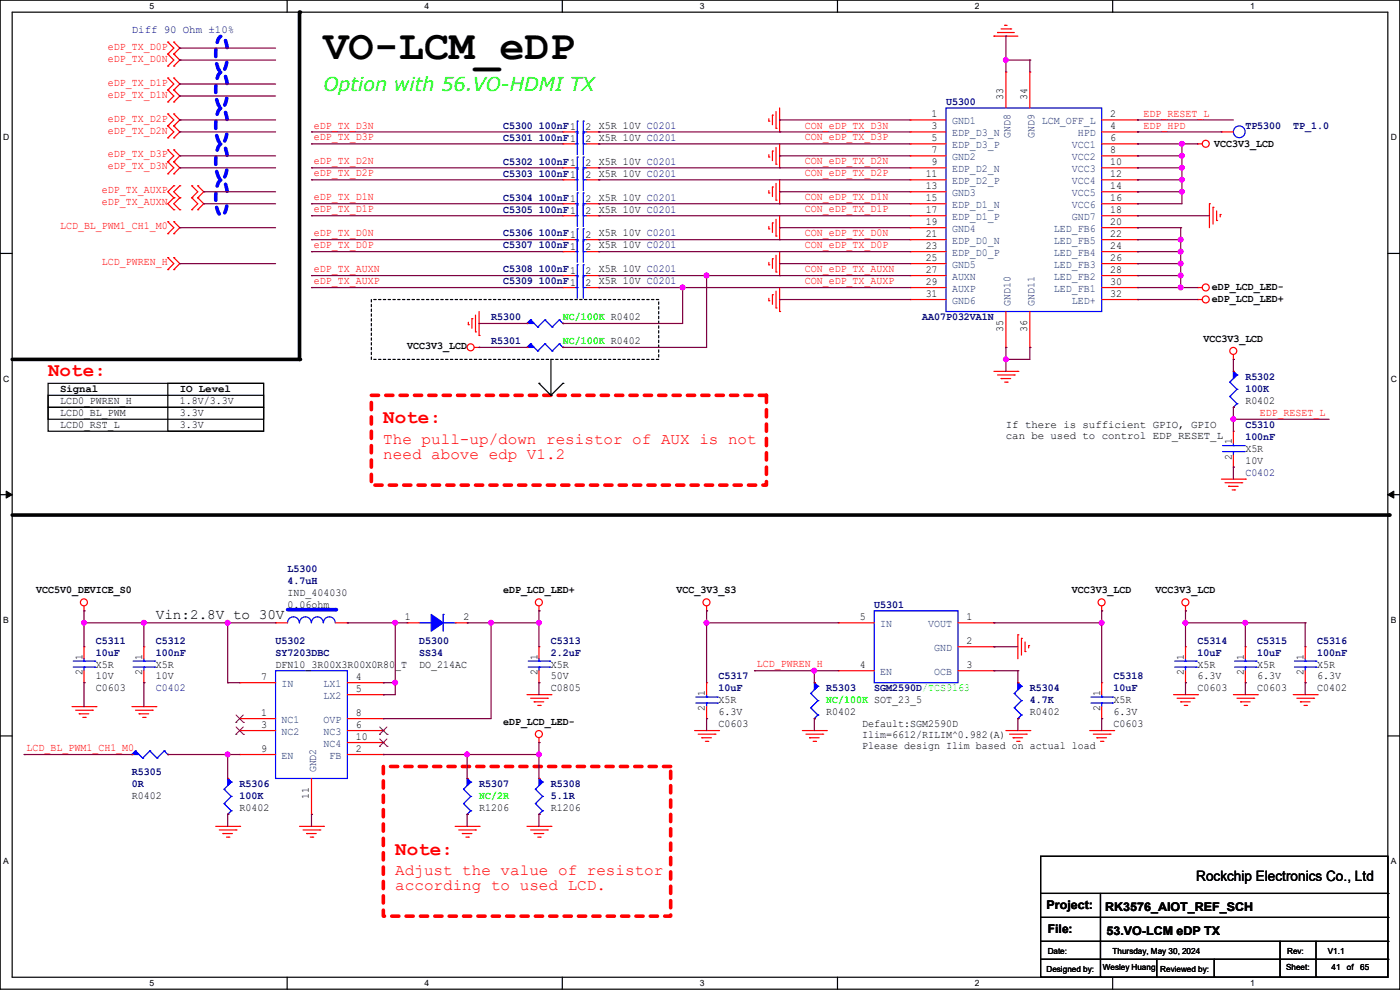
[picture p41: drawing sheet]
<svg xmlns="http://www.w3.org/2000/svg" width="297mm" height="210mm" viewBox="0 0 297 210" stroke-linecap="round" stroke-linejoin="round" font-family="sans-serif">
<defs><g id="words">
<text font-size="8.9" x="68.6" y="12.5">VO-LCM_eDP</text>
<text font-size="4.1" fill="#0f0" x="68.6" y="19.3">Option with 56.VO-HDMI TX</text>
<g font-size="4.1" fill="#f00">
<text x="10.2" y="79.7">Note:</text>
<text x="81.3" y="89.8">Note:</text>
<text x="83.9" y="181.3">Note:</text>
</g>
<g font-size="3.3" fill="#f00">
<text x="81.3" y="94.1">The pull-up/down resistor of AUX is not</text>
<text x="81.3" y="97.4">need above edp V1.2</text>
<text x="83.9" y="185.5">Adjust the value of resistor</text>
<text x="83.9" y="188.8">according to used LCD.</text>
</g>
<g font-size="3">
<text x="33.1" y="131.2">Vin:2.8V to 30V</text>
<text x="253.8" y="186.9">Rockchip Electronics Co., Ltd</text>
</g>
<g font-size="2.5">
<text x="222" y="192.9">Project:</text>
<text x="222.3" y="198">File:</text>
<text x="234.5" y="193.2">RK3576_AIOT_REF_SCH</text>
<text x="234.7" y="198.2">53.VO-LCM eDP TX</text>
</g>
<g font-size="2.3" fill="#f00">
<text x="22.9" y="10.5">eDP_TX_D0P</text>
<text x="22.9" y="13.1">eDP_TX_D0N</text>
<text x="22.9" y="18.2">eDP_TX_D1P</text>
<text x="22.9" y="20.7">eDP_TX_D1N</text>
<text x="22.9" y="25.8">eDP_TX_D2P</text>
<text x="22.9" y="28.3">eDP_TX_D2N</text>
<text x="66.6" y="27.3">eDP_TX_D3N</text>
<text x="66.6" y="29.8">eDP_TX_D3P</text>
<text x="170.7" y="27.3">CON_eDP_TX_D3N</text>
<text x="170.7" y="29.8">CON_eDP_TX_D3P</text>
<text x="242.6" y="24.7">EDP_RESET_L</text>
<text x="242.6" y="27.3">EDP_HPD</text>
<text x="22.9" y="33.4">eDP_TX_D3P</text>
<text x="22.9" y="35.9">eDP_TX_D3N</text>
<text x="66.6" y="34.9">eDP_TX_D2N</text>
<text x="170.7" y="34.9">CON_eDP_TX_D2N</text>
<text x="21.6" y="41">eDP_TX_AUXP</text>
<text x="66.6" y="37.4">eDP_TX_D2P</text>
<text x="170.7" y="37.4">CON_eDP_TX_D2P</text>
<text x="21.6" y="43.6">eDP_TX_AUXN</text>
<text x="66.6" y="42.5">eDP_TX_D1N</text>
<text x="66.6" y="45">eDP_TX_D1P</text>
<text x="170.7" y="42.5">CON_eDP_TX_D1N</text>
<text x="170.7" y="45">CON_eDP_TX_D1P</text>
<text x="12.7" y="48.6">LCD_BL_PWM1_CH1_M0</text>
<text x="66.6" y="50.1">eDP_TX_D0N</text>
<text x="66.6" y="52.7">eDP_TX_D0P</text>
<text x="170.7" y="50.1">CON_eDP_TX_D0N</text>
<text x="170.7" y="52.7">CON_eDP_TX_D0P</text>
<text x="21.6" y="56.3">LCD_PWREN_H</text>
<text x="66.6" y="57.7">eDP_TX_AUXN</text>
<text x="170.7" y="57.7">CON_eDP_TX_AUXN</text>
<text x="66.6" y="60.3">eDP_TX_AUXP</text>
<text x="170.7" y="60.3">CON_eDP_TX_AUXP</text>
<text x="267.2" y="88.2">EDP_RESET_L</text>
<text x="160.6" y="141.6">LCD_PWREN_H</text>
<text x="5.6" y="159.3">LCD_BL_PWM1_CH1_M0</text>
</g>
<g font-size="2.3" fill="#000080">
<text x="28" y="7">Diff 90 Ohm ±10%</text>
<text x="200.7" y="22.2">U5300</text>
<text x="106.7" y="29.8">C5301 100nF1</text>
<text x="106.7" y="27.3">C5300 100nF1</text>
<text x="264.2" y="27.3">TP5300</text>
<text x="274.4" y="27.3">TP_1.0</text>
<text x="106.7" y="34.9">C5302 100nF1</text>
<text x="106.7" y="37.5">C5303 100nF1</text>
<text x="106.7" y="45.1">C5305 100nF1</text>
<text x="106.7" y="42.5">C5304 100nF1</text>
<text x="106.7" y="50.2">C5306 100nF1</text>
<text x="106.7" y="52.7">C5307 100nF1</text>
<text x="106.7" y="57.8">C5308 100nF1</text>
<text x="106.7" y="60.3">C5309 100nF1</text>
<text x="104.2" y="67.9">R5300</text>
<text x="195.6" y="67.9">AA07P032VA1N</text>
<text x="104.2" y="73">R5301</text>
<text x="264.2" y="80.6">R5302</text>
<text x="264.2" y="83.2">100K</text>
<text x="264.2" y="90.8">C5310</text>
<text x="264.2" y="93.3">100nF</text>
<text x="264.2" y="101">C0402</text>
<text x="61" y="121.3">L5300</text>
<text x="61" y="123.8">4.7uH</text>
<text x="185.5" y="128.9">U5301</text>
<text x="20.4" y="136.5">C5311</text>
<text x="33.1" y="136.5">C5312</text>
<text x="58.5" y="136.5">U5302</text>
<text x="88.9" y="136.5">D5300</text>
<text x="116.9" y="136.5">C5313</text>
<text x="254" y="136.5">C5314</text>
<text x="266.7" y="136.5">C5315</text>
<text x="279.4" y="136.5">C5316</text>
<text x="20.4" y="139.1">10uF</text>
<text x="33.1" y="139.1">100nF</text>
<text x="58.5" y="139.1">SY7203DBC</text>
<text x="88.9" y="139.1">SS34</text>
<text x="116.9" y="139.1">2.2uF</text>
<text x="254" y="139.1">10uF</text>
<text x="266.7" y="139.1">10uF</text>
<text x="279.4" y="139.1">100nF</text>
<text x="33.1" y="146.7">C0402</text>
<text x="152.4" y="144.1">C5317</text>
<text x="152.4" y="146.7">10uF</text>
<text x="175.3" y="146.7">R5303</text>
<text x="185.5" y="146.7">SGM2590D/TCS9163</text>
<text x="218.5" y="146.7">R5304</text>
<text x="218.5" y="149.2">4.7K</text>
<text x="236.3" y="144.1">C5318</text>
<text x="236.3" y="146.7">10uF</text>
<text x="28" y="164.5">R5305</text>
<text x="28" y="167">0R</text>
<text x="50.8" y="167">R5306</text>
<text x="101.6" y="167">R5307</text>
<text x="116.9" y="167">R5308</text>
<text x="50.8" y="169.5">100K</text>
<text x="116.9" y="169.5">5.1R</text>
</g>
<g font-size="2.3">
<text x="212.9" y="21.1" transform="rotate(-90 212.9 21.1)">33</text>
<text x="217.9" y="21.1" transform="rotate(-90 217.9 21.1)">34</text>
<text x="124.2" y="27.6">2 X5R 10V C0201</text>
<text x="197.7" y="24.9">1</text>
<text x="197.7" y="27.4">3</text>
<text x="197.7" y="30">5</text>
<text x="235.5" y="24.9">2</text>
<text x="235.5" y="27.4">4</text>
<text x="235.5" y="30">6</text>
<text x="124.2" y="30.1">2 X5R 10V C0201</text>
<text x="124.2" y="35.2">2 X5R 10V C0201</text>
<text x="197.7" y="32.5">7</text>
<text x="197.7" y="35.1">9</text>
<text x="235.5" y="32.5">8</text>
<text x="235.5" y="35.1">10</text>
<text x="257.6" y="31.1">VCC3V3_LCD</text>
<text x="124.2" y="37.7">2 X5R 10V C0201</text>
<text x="196.4" y="37.6">11</text>
<text x="196.4" y="40.1">13</text>
<text x="235.5" y="37.6">12</text>
<text x="235.5" y="40.1">14</text>
<text x="124.2" y="45.3">2 X5R 10V C0201</text>
<text x="124.2" y="42.8">2 X5R 10V C0201</text>
<text x="196.4" y="42.7">15</text>
<text x="196.4" y="45.2">17</text>
<text x="196.4" y="47.8">19</text>
<text x="235.5" y="42.7">16</text>
<text x="235.5" y="45.2">18</text>
<text x="235.5" y="47.8">20</text>
<text x="124.2" y="50.4">2 X5R 10V C0201</text>
<text x="124.2" y="53">2 X5R 10V C0201</text>
<text x="196.4" y="50.3">21</text>
<text x="196.4" y="52.8">23</text>
<text x="235.5" y="50.3">22</text>
<text x="235.5" y="52.8">24</text>
<text x="124.2" y="58">2 X5R 10V C0201</text>
<text x="196.4" y="55.4">25</text>
<text x="196.4" y="57.9">27</text>
<text x="235.5" y="55.4">26</text>
<text x="235.5" y="57.9">28</text>
<text x="124.2" y="60.6">2 X5R 10V C0201</text>
<text x="196.4" y="60.5">29</text>
<text x="196.4" y="63">31</text>
<text x="235.5" y="60.5">30</text>
<text x="235.5" y="63">32</text>
<text x="257.1" y="61.6">eDP_LCD_LED-</text>
<text x="257.1" y="64.1">eDP_LCD_LED+</text>
<text x="212.9" y="70.4" transform="rotate(-90 212.9 70.4)">35</text>
<text x="217.9" y="70.4" transform="rotate(-90 217.9 70.4)">36</text>
<text x="86.4" y="74">VCC3V3_LCD</text>
<text x="255.3" y="72.5">VCC3V3_LCD</text>
<text x="12.7" y="83.2">Signal</text>
<text x="38.1" y="83.2">IO Level</text>
<text x="12.7" y="88.3">LCD0_BL_PWM</text>
<text x="12.7" y="85.7">LCD0_PWREN_H</text>
<text x="38.1" y="85.7">1.8V/3.3V</text>
<text x="38.1" y="88.3">3.3V</text>
<text x="264.2" y="85.7">R0402</text>
<text x="12.7" y="90.8">LCD0_RST_L</text>
<text x="38.1" y="90.8">3.3V</text>
<text x="213.4" y="90.8">If there is sufficient GPIO, GPIO</text>
<text x="213.4" y="93.1">can be used to control EDP_RESET_L</text>
<text x="261.3" y="94.3" transform="rotate(-90 261.3 94.3)">1</text>
<text x="264.2" y="95.9">X5R</text>
<text x="261.3" y="97.6" transform="rotate(-90 261.3 97.6)">2</text>
<text x="264.2" y="98.4">10V</text>
<text x="7.7" y="125.9">VCC5V0_DEVICE_S0</text>
<text x="106.7" y="125.9">eDP_LCD_LED+</text>
<text x="143.6" y="125.9">VCC_3V3_S3</text>
<text x="227.4" y="125.9">VCC3V3_LCD</text>
<text x="245.2" y="125.9">VCC3V3_LCD</text>
<text x="61" y="126.4">IND_404030</text>
<text x="61" y="128.9">0.06ohm</text>
<text x="85.9" y="131.6">1</text>
<text x="98.3" y="131.6">2</text>
<text x="182.4" y="131.6">5</text>
<text x="205" y="131.6">1</text>
<text x="205" y="136.7">2</text>
<text x="17.5" y="143.3" transform="rotate(-90 17.5 143.3)">2</text>
<text x="17.5" y="140" transform="rotate(-90 17.5 140)">1</text>
<text x="20.4" y="141.6">X5R</text>
<text x="30.2" y="143.3" transform="rotate(-90 30.2 143.3)">2</text>
<text x="30.2" y="140" transform="rotate(-90 30.2 140)">1</text>
<text x="33.1" y="141.6">X5R</text>
<text x="58.5" y="141.6">DFN10_3R00X3R00X0R80_T</text>
<text x="88.9" y="141.6">DO_214AC</text>
<text x="114" y="143.3" transform="rotate(-90 114 143.3)">2</text>
<text x="114" y="140" transform="rotate(-90 114 140)">1</text>
<text x="116.9" y="141.6">X5R</text>
<text x="182.4" y="141.7">4</text>
<text x="205" y="141.7">3</text>
<text x="251.2" y="143.3" transform="rotate(-90 251.2 143.3)">2</text>
<text x="251.2" y="140" transform="rotate(-90 251.2 140)">1</text>
<text x="254" y="141.6">X5R</text>
<text x="263.9" y="143.3" transform="rotate(-90 263.9 143.3)">2</text>
<text x="263.9" y="140" transform="rotate(-90 263.9 140)">1</text>
<text x="266.7" y="141.6">X5R</text>
<text x="276.6" y="143.3" transform="rotate(-90 276.6 143.3)">2</text>
<text x="276.6" y="140" transform="rotate(-90 276.6 140)">1</text>
<text x="279.4" y="141.6">X5R</text>
<text x="20.4" y="146.7">C0603</text>
<text x="20.4" y="144.1">10V</text>
<text x="33.1" y="144.1">10V</text>
<text x="55.4" y="144.3">7</text>
<text x="75.5" y="144.3">4</text>
<text x="75.5" y="146.8">5</text>
<text x="116.9" y="146.7">C0805</text>
<text x="116.9" y="144.1">50V</text>
<text x="149.6" y="147.6" transform="rotate(-90 149.6 147.6)">1</text>
<text x="152.4" y="149.2">X5R</text>
<text x="233.4" y="147.6" transform="rotate(-90 233.4 147.6)">1</text>
<text x="236.3" y="149.2">X5R</text>
<text x="254" y="146.7">C0603</text>
<text x="254" y="144.1">6.3V</text>
<text x="266.7" y="146.7">C0603</text>
<text x="266.7" y="144.1">6.3V</text>
<text x="279.4" y="146.7">C0402</text>
<text x="279.4" y="144.1">6.3V</text>
<text x="55.4" y="154.4">3</text>
<text x="55.4" y="151.9">1</text>
<text x="75.5" y="154.4">6</text>
<text x="75.5" y="151.9">8</text>
<text x="106.7" y="153.8">eDP_LCD_LED-</text>
<text x="149.6" y="150.9" transform="rotate(-90 149.6 150.9)">2</text>
<text x="152.4" y="154.3">C0603</text>
<text x="152.4" y="151.8">6.3V</text>
<text x="175.3" y="151.8">R0402</text>
<text x="182.9" y="154.3">Default:SGM2590D</text>
<text x="218.5" y="151.8">R0402</text>
<text x="233.4" y="150.9" transform="rotate(-90 233.4 150.9)">2</text>
<text x="236.3" y="154.3">C0603</text>
<text x="236.3" y="151.8">6.3V</text>
<text x="55.4" y="159.5">9</text>
<text x="75.5" y="159.5">2</text>
<text x="75.5" y="157">10</text>
<text x="182.9" y="156.6">Ilim=6612/RILIM^0.982(A)</text>
<text x="182.9" y="158.9">Please design Ilim based on actual load</text>
<text x="28" y="169.5">R0402</text>
<text x="50.8" y="172.1">R0402</text>
<text x="65.5" y="169.5" transform="rotate(-90 65.5 169.5)">11</text>
<text x="101.6" y="172.1">R1206</text>
<text x="116.9" y="172.1">R1206</text>
</g>
<g font-size="2.3" fill="#004080">
<text x="202" y="26.4">GND1</text>
<text x="202" y="28.9">EDP_D3_N</text>
<text x="214.4" y="29.3" transform="rotate(-90 214.4 29.3)">GND8</text>
<text x="219.5" y="29.3" transform="rotate(-90 219.5 29.3)">GND9</text>
<text x="221" y="26.4">LCM_OFF_L</text>
<text x="228.6" y="28.9">HPD</text>
<text x="202" y="31.5">EDP_D3_P</text>
<text x="202" y="34">GND2</text>
<text x="227.4" y="31.5">VCC1</text>
<text x="227.4" y="34">VCC2</text>
<text x="202" y="36.5">EDP_D2_N</text>
<text x="202" y="39.1">EDP_D2_P</text>
<text x="202" y="41.6">GND3</text>
<text x="227.4" y="36.5">VCC3</text>
<text x="227.4" y="39.1">VCC4</text>
<text x="227.4" y="41.6">VCC5</text>
<text x="202" y="44.2">EDP_D1_N</text>
<text x="202" y="46.7">EDP_D1_P</text>
<text x="227.4" y="44.2">VCC6</text>
<text x="227.4" y="46.7">GND7</text>
<text x="202" y="49.2">GND4</text>
<text x="202" y="51.8">EDP_D0_N</text>
<text x="223.6" y="49.2">LED_FB6</text>
<text x="223.6" y="51.8">LED_FB5</text>
<text x="202" y="54.3">EDP_D0_P</text>
<text x="202" y="56.9">GND5</text>
<text x="202" y="59.4">AUXN</text>
<text x="223.6" y="54.3">LED_FB4</text>
<text x="223.6" y="56.9">LED_FB3</text>
<text x="223.6" y="59.4">LED_FB2</text>
<text x="202" y="61.9">AUXP</text>
<text x="202" y="64.5">GND6</text>
<text x="214.4" y="64.8" transform="rotate(-90 214.4 64.8)">GND10</text>
<text x="219.5" y="64.8" transform="rotate(-90 219.5 64.8)">GND11</text>
<text x="223.6" y="61.9">LED_FB1</text>
<text x="227.4" y="64.5">LED+</text>
<text x="186.7" y="133.1">IN</text>
<text x="196.9" y="133.1">VOUT</text>
<text x="186.7" y="143.2">EN</text>
<text x="198.2" y="143.2">OCB</text>
<text x="198.2" y="138.1">GND</text>
<text x="59.7" y="145.8">IN</text>
<text x="68.6" y="145.8">LX1</text>
<text x="68.6" y="148.3">LX2</text>
<text x="59.7" y="155.9">NC2</text>
<text x="59.7" y="153.4">NC1</text>
<text x="68.6" y="155.9">NC3</text>
<text x="68.6" y="153.4">OVP</text>
<text x="59.7" y="161">EN</text>
<text x="68.6" y="158.5">NC4</text>
<text x="69.9" y="161">FB</text>
<text x="67.1" y="163.9" transform="rotate(-90 67.1 163.9)">GND2</text>
</g>
<g font-size="2.3" fill="#0f0">
<text x="119.4" y="67.9">NC/100K R0402</text>
<text x="119.4" y="73">NC/100K R0402</text>
<text x="175.3" y="149.2">NC/100K SOT_23_5</text>
<text x="101.6" y="169.5">NC/2R</text>
</g>
<g font-size="1.8">
<text x="31.7" y="1.9">5</text>
<text x="90.1" y="1.9">4</text>
<text x="148.5" y="1.9">3</text>
<text x="206.8" y="1.9">2</text>
<text x="265.2" y="1.9">1</text>
<text x=".7" y="29.8">D</text>
<text x="295.1" y="29.8">D</text>
<text x=".7" y="80.9">C</text>
<text x="295.1" y="80.9">C</text>
<text x=".7" y="132.1">B</text>
<text x="295.1" y="132.1">B</text>
<text x=".7" y="183.3">A</text>
<text x="295.1" y="183.3">A</text>
<text x="222.3" y="202.3">Date:</text>
<text x="236" y="202.3">Thursday, May 30, 2024</text>
<text x="273.1" y="202.3">Rev:</text>
<text x="281.7" y="202.3">V1.1</text>
<text x="31.7" y="209.2">5</text>
<text x="90.1" y="209.2">4</text>
<text x="148.5" y="209.2">3</text>
<text x="206.8" y="209.2">2</text>
<text x="222" y="206.1">Designed by:</text>
<text x="234" y="205.9">Wesley Huang</text>
<text x="246.2" y="206.1">Reviewed by:</text>
<text x="265.2" y="209.2">1</text>
<text x="272.8" y="205.9">Sheet:</text>
<text x="282.5" y="205.9">41</text>
<text x="285.7" y="205.9">of</text>
<text x="288.6" y="205.9">65</text>
</g>
</g></defs>
<path d="M0 0h297v209.8h-297zM2.6 2.6h291.8v204.7h-291.8z" fill="none" stroke="#000" stroke-width=".25"/>
<g fill="#fff">
<path d="M31.7 .3h1v2h-1z"/>
<path d="M31.7 207.6h1v1.9h-1z"/>
</g>
<path d="M60.9 0v2.6M60.9 207.3v2.5" fill="none" stroke="#000" stroke-width=".25"/>
<g fill="#fff">
<path d="M90.1 .3h1v2h-1z"/>
<path d="M90.1 207.6h1v1.9h-1z"/>
</g>
<path d="M119.3 0v2.6M119.3 207.3v2.5" fill="none" stroke="#000" stroke-width=".25"/>
<g fill="#fff">
<path d="M148.5 .3h.9v2h-.9z"/>
<path d="M148.5 207.6h.9v1.9h-.9z"/>
</g>
<path d="M177.7 0v2.6M177.7 207.3v2.5" fill="none" stroke="#000" stroke-width=".25"/>
<g fill="#fff">
<path d="M206.8 .3h1v2h-1z"/>
<path d="M206.8 207.6h1v1.9h-1z"/>
</g>
<path d="M236.1 0v2.6M236.1 207.3v2.5" fill="none" stroke="#000" stroke-width=".25"/>
<g fill="#fff">
<path d="M265.2 .3h1v2h-1z"/>
<path d="M265.2 207.6h1v1.9h-1z"/>
<path d="M.7 28.2h1.2v1.9h-1.2z"/>
<path d="M295.1 28.2h1.2v1.9h-1.2z"/>
<path d="M.7 79.3h1.2v2h-1.2z"/>
<path d="M295.1 79.3h1.2v2h-1.2z"/>
</g>
<path d="M0 53.8h2.6M294.4 53.8h2.6" fill="none" stroke="#000" stroke-width=".25"/>
<g fill="#fff">
<path d="M.7 130.5h1.2v2h-1.2z"/>
<path d="M295.1 130.5h1.1v2h-1.1z"/>
</g>
<path d="M0 104.9h2.6M294.4 104.9h2.6" fill="none" stroke="#000" stroke-width=".25"/>
<path d="M1.3 104.2l1.3 .7-1.3 .8zM294.4 104.9l1.3-.7v1.5z" fill="#000" stroke="#000" stroke-width=".21"/>
<g fill="#fff">
<path d="M.7 181.7h1.2v2h-1.2z"/>
<path d="M295.1 181.7h1.1v2h-1.1z"/>
</g>
<g fill="none" stroke="#000" stroke-width=".25">
<path d="M116.9 76.2v7.7M10.2 86.4h45.7v5.1h-45.7zM10.2 81.3h45.7v5.1h-45.7zM10.2 83.9h45.7v5h-45.7zM35.6 81.3h20.3v10.2h-20.3zM114.3 81.3h.1M114.3 81.3l2.6 2.6M116.9 83.9h.1M119.4 81.3h.1M119.4 81.3l-2.5 2.6M0 156.1h2.6M294.4 156.1h2.6"/>
<path d="M220.8 181.7h73.6v25.6h-73.6zM220.8 189.5h73.6M220.8 194.6h73.6M220.8 199.7h73.6M233.5 189.5v17.8M271.6 199.7v7.6M279.2 199.7v7.6M294.4 189.5h.1M294.4 194.6h.1M294.4 199.7h.1M220.8 203.5h73.6M233.5 207.3h.1"/>
<path d="M245.4 207.3h.1M245.4 203.5v3.8M257.6 207.3h.1M257.6 203.5v3.8M271.6 207.3h.1M279.2 207.3h.1M294.4 203.5h.1"/>
</g>
<path d="M63.5 2.6v73.6h-60.9M2.6 109.3h292.1" fill="none" stroke="#000" stroke-width=".76"/>
<g fill="#000">
<circle cx="63.5" cy="2.6" r=".38"/>
<circle cx="63.5" cy="76.2" r=".38"/>
<circle cx="294.7" cy="109.3" r=".38"/>
</g>
<path d="M78.8 83.9h83.8v19h-83.8zM81.3 162.6h61v31.8h-61z" fill="none" stroke="#f00" stroke-width=".76" stroke-dasharray="1.5 1.5"/>
<path d="M78.8 63.5h60.9v12.7h-60.9z" fill="none" stroke="#000" stroke-width=".25" stroke-dasharray=".5 .5"/>
<path d="M48.2 10.1l-.1-.7a2.1 2.1 0 0 0-1.1-1.7 1.6 1.6 0 0 0-1 1.4 8.9 8.9 0 0 0 .5 5.8l.5 .3a1.53 1.53 0 0 0 1-1.3l.2-1.5M48.2 17.7l-.1-.7a2.1 2.1 0 0 0-1.1-1.7 1.6 1.6 0 0 0-1 1.4 8.9 8.9 0 0 0 .5 5.8l.5 .4a1.53 1.53 0 0 0 1-1.4l.2-1.5M48.2 25.3l-.1-.7a2.1 2.1 0 0 0-1.1-1.7 1.6 1.6 0 0 0-1 1.4 8.9 8.9 0 0 0 .5 5.8l.5 .4a1.53 1.53 0 0 0 1-1.4l.2-1.4M48.2 33l-.1-.7a2.1 2.1 0 0 0-1.1-1.8 1.6 1.6 0 0 0-1 1.4 8.9 8.9 0 0 0 .5 5.8l.5 .4a1.53 1.53 0 0 0 1-1.4l.2-1.4M48.2 40.6l-.1-.7a2.1 2.1 0 0 0-1.1-1.8 1.6 1.6 0 0 0-1 1.5 8.9 8.9 0 0 0 .5 5.7l.5 .4a1.53 1.53 0 0 0 1-1.3l.2-1.5" fill="none" stroke="#00f" stroke-width=".76" stroke-dasharray="1.5 1.5"/>
<g fill="none" stroke="#f00" stroke-width=".25">
<path d="M35.6 11.5h.1M35.6 8.9h.1M35.6 14h.1M35.6 19.1h.1M35.6 16.6h.1M35.6 8.9l1.3 1.3-1.3 1.3M35.6 11.5l1.3 1.2-1.3 1.3M35.6 16.6l1.3 1.2-1.3 1.3M35.6 19.1l1.3 1.3-1.3 1.2M36.9 8.9h.1M36.9 11.5h.1M36.9 14h.1"/>
<path d="M36.9 16.6h.1M36.9 19.1h.1M36.9 8.9l1.2 1.3-1.2 1.3M36.9 11.5l1.2 1.2-1.2 1.3M36.9 16.6l1.2 1.2-1.2 1.3M36.9 19.1l1.2 1.3-1.2 1.2M210.9 7.7h.1M210.9 7.7h5M211.6 6.9h.1M211.6 6.9h3.6M212.4 6.1h2M213.1 5.4h.1"/>
<path d="M213.1 5.4h.6M213.4 15.3h.1M213.4 15.3v7.6M214.4 6.1h.1M218.5 15.3h.1M218.5 15.3v7.6M35.6 21.6h.1M35.6 26.7h.1M35.6 24.2h.1M35.6 29.3h.1M35.6 34.3h.1M35.6 31.8h.1"/>
<path d="M35.6 36.9h.1M35.6 24.2l1.3 1.2-1.3 1.3M35.6 26.7l1.3 1.3-1.3 1.3M35.6 31.8l1.3 1.3-1.3 1.2M35.6 34.3l1.3 1.3-1.3 1.3M36.9 21.6h.1M36.9 24.2h.1M36.9 26.7h.1M36.9 29.3h.1M36.9 31.8h.1M36.9 34.3h.1M36.9 36.9h.1"/>
<path d="M36.9 39.4h.1M36.9 24.2l1.2 1.2-1.2 1.3M36.9 26.7l1.2 1.3-1.2 1.3M36.9 31.8l1.2 1.3-1.2 1.2M36.9 34.3l1.2 1.3-1.2 1.3M36.9 39.4l-1.3 1.3 1.3 1.3M38.1 39.4h.1M38.1 39.4l-1.2 1.3 1.2 1.3M40.7 39.4h.1M40.7 39.4l1.3 1.3-1.3 1.3M42 39.4h.1M42 39.4l1.2 1.3-1.2 1.3"/>
<path d="M119.4 38.1h.1M119.4 30.5h.1M119.4 28h.1M119.4 30.5h2.6M119.4 38.1h2.6M119.4 28h2.6M124.5 30.5h2.5M124.5 38.1h2.5M124.5 28h2.5M127 38.1h.1M127 30.5h.1M127 28h.1"/>
<path d="M163.1 25.7h.1M163.1 33.3h.1M163.1 25.2v.5M163.1 32.8v.5M163.9 24.4h.1M163.9 32h.1M163.9 39.7h.1M163.9 24.4v2.1M163.9 32v2.1M163.9 39.7v2M164.6 27.2h.1M164.6 34.8h.1"/>
<path d="M164.6 23.7v3.5M164.6 31.3v3.5M164.6 38.9v3.6M165.4 28h.1M165.4 35.6h.1M165.4 22.9v5.1M165.4 30.5v5.1M165.4 38.1v5.1M193.1 25.4h.1M193.1 28h.1M193.1 30.5h.1M193.1 33.1h.1"/>
<path d="M193.1 35.6h.1M193.1 38.1h.1M193.1 30.5h7.6M193.1 38.1h7.6M193.1 28h7.6M193.1 25.4h7.6M193.1 33.1h7.6M193.1 35.6h7.6M233.7 30.5h7.6M233.7 38.1h7.6M233.7 28h7.6M233.7 25.4h7.6"/>
<path d="M233.7 33.1h7.6M233.7 35.6h7.6M241.3 25.4h.1M241.3 28h.1M241.3 30.5h.1M241.3 33.1h.1M241.3 35.6h.1M241.3 38.1h.1M254 30.5h.1M254 30.5h1.1M35.6 49.6h.1M35.6 47h.1"/>
<path d="M35.6 57.2h.1M35.6 54.7h.1M35.6 47l1.3 1.3-1.3 1.3M35.6 54.7l1.3 1.2-1.3 1.3M36.9 47h.1M36.9 49.6h.1M36.9 42h.1M36.9 44.5h.1M36.9 54.7h.1M36.9 57.2h.1M36.9 47l1.2 1.3-1.2 1.3M36.9 42l-1.3 1.2 1.3 1.3"/>
<path d="M36.9 54.7l1.2 1.2-1.2 1.3M38.1 42h.1M38.1 44.5h.1M38.1 42l-1.2 1.2 1.2 1.3M40.7 42h.1M40.7 44.5h.1M40.7 42l1.3 1.2-1.3 1.3M42 42h.1M42 44.5h.1M42 42l1.2 1.2-1.2 1.3M119.4 45.8h.1M119.4 50.8h.1"/>
<path d="M119.4 58.5h.1M119.4 45.8h2.6M119.4 50.8h2.6M119.4 58.5h2.6M124.5 45.8h2.5M124.5 50.8h2.5M124.5 58.5h2.5M127 45.8h.1M127 50.8h.1M127 58.5h.1M163.1 40.9h.1M163.1 48.6h.1"/>
<path d="M163.1 56.2h.1M163.1 40.4v.5M163.1 48v.6M163.1 55.7v.5M163.9 47.3h.1M163.9 54.9h.1M163.9 47.3v2M163.9 54.9v2M164.6 42.5h.1M164.6 50.1h.1M164.6 57.7h.1M164.6 46.5v3.6"/>
<path d="M164.6 54.1v3.6M165.4 43.2h.1M165.4 50.8h.1M165.4 58.5h.1M165.4 45.8v5M165.4 53.4v5.1M193.1 40.7h.1M193.1 43.2h.1M193.1 45.8h.1M193.1 48.3h.1M193.1 50.8h.1M193.1 53.4h.1"/>
<path d="M193.1 55.9h.1M193.1 58.5h.1M193.1 45.8h7.6M193.1 50.8h7.6M193.1 40.7h7.6M193.1 43.2h7.6M193.1 48.3h7.6M193.1 53.4h7.6M193.1 55.9h7.6M193.1 58.5h7.6M233.7 45.8h7.6M233.7 50.8h7.6"/>
<path d="M233.7 40.7h7.6M233.7 43.2h7.6M233.7 48.3h7.6M233.7 53.4h7.6M233.7 55.9h7.6M233.7 58.5h7.6M241.3 40.7h.1M241.3 43.2h.1M241.3 45.8h.1M241.3 48.3h.1M241.3 50.8h.1M241.3 53.4h.1"/>
<path d="M241.3 55.9h.1M241.3 58.5h.1M256.6 43.2h.1M256.6 43.2v5.1M257.3 44h.1M257.3 44v3.5M258.1 46.8h.1M258.1 44.7v2.1M258.9 45.5h.1M258.9 45.5v.5M99.4 68.9h.1M99.4 68.4v.5"/>
<path d="M100.1 67.6h.1M100.1 67.6v2M100.6 73.7h1M100.9 70.4h.1M100.9 66.8v3.6M101.6 71.2h.1M101.6 73.7h.1M101.6 66.1v5.1M119.4 61h.1M119.4 61h2.6M124.5 61h2.5M127 61h.1"/>
<path d="M163.1 63.8h.1M163.1 63.3v.5M163.9 62.5h.1M163.9 62.5v2.1M164.6 65.3h.1M164.6 61.8v3.5M165.4 66.1h.1M165.4 61v5.1M193.1 61h.1M193.1 63.5h.1M193.1 61h7.6M193.1 63.5h7.6"/>
<path d="M210.9 78.8h5M211.6 79.5h3.6M213.4 73.7h.1M213.4 66.1v7.6M215.2 79.5h.1M215.9 78.8h.1M218.5 73.7h.1M218.5 66.1v7.6M233.7 61h7.6M233.7 63.5h7.6M241.3 61h.1M241.3 63.5h.1"/>
<path d="M254 61h.1M254 63.5h.1M254 61h1.1M254 63.5h1.1M261.7 76.2h.1M261.7 78.8h.1M261.7 75.2v1M212.4 80.3h.1M212.4 80.3h2M213.1 81.1h.6M213.7 81.1h.1M261.7 86.4h.1"/>
<path d="M259.1 101.6h5.1M259.9 102.4h3.5M260.6 103.2h.1M260.6 103.2h2.1M261.4 103.9h.5M261.9 103.9h.1M263.4 102.4h.1M264.2 101.6h.1M17.8 129.6h.1M17.8 137.2h.1M17.8 128.6v1M17.8 137.2v2.5"/>
<path d="M114.3 129.6h.1M114.3 128.6v1M149.9 129.6h.1M149.9 128.6v1M177.8 132.1h.1M177.8 132.1h7.7M203.2 137.2h7.7M203.2 132.1h7.7M210.9 137.2h.1M210.9 132.1h.1M215.9 134.7h.1M215.9 134.7v5"/>
<path d="M216.7 135.4h.1M216.7 135.4v3.6M217.5 138.2h.1M217.5 136.2v2M218.2 136.9h.1M218.2 136.9v.6M233.7 129.6h.1M233.7 128.6v1M251.5 129.6h.1M251.5 128.6v1M264.2 137.2h.1M264.2 137.2v2.5"/>
<path d="M276.9 137.2h.1M276.9 137.2v2.5M15.3 149.9h5.1M16 150.7h3.6M16.8 151.4h.1M16.8 151.4h2M17.6 152.2h.5M17.8 144.8h.1M17.8 142.3v2.5M18.1 152.2h.1M19.6 150.7h.1M20.4 149.9h.1"/>
<path d="M28 149.9h5.1M28.7 150.7h3.6M29.5 151.4h.1M29.5 151.4h2M30.3 152.2h.5M30.8 152.2h.1M32.3 150.7h.1M33.1 149.9h.1M111.8 147.4h5.1M112.6 148.1h3.5M113.3 148.9h.1M113.3 148.9h2.1"/>
<path d="M114.1 149.6h.5M114.3 157.5h.1M114.3 156.5v1M114.6 149.6h.1M116.1 148.1h.1M116.9 147.4h.1M147.4 155h5M148.1 155.7h3.6M148.9 156.5h.1M148.9 156.5h2M149.6 157.3h.6M150.2 157.3h.1"/>
<path d="M151.7 155.7h.1M152.4 155h.1M170.2 155h5.1M171 155.7h3.5M171.7 156.5h.1M171.7 156.5h2.1M172.5 157.3h.5M172.8 144.8h.1M172.8 152.4h.1M173 157.3h.1M174.5 155.7h.1M175.3 155h.1"/>
<path d="M177.8 142.3h.1M177.8 142.3h7.7M203.2 142.3h7.7M210.9 142.3h.1M213.4 155h5.1M214.2 155.7h3.5M214.9 156.5h.1M214.9 156.5h2.1M215.7 157.3h.5M216.2 157.3h.1M217.7 155.7h.1M218.5 155h.1"/>
<path d="M231.2 155h5.1M231.9 155.7h3.6M232.7 156.5h.1M232.7 156.5h2M233.5 157.3h.5M234 157.3h.1M235.5 155.7h.1M236.3 155h.1M249 147.4h5M249.7 148.1h3.6M250.5 148.9h.1M250.5 148.9h2"/>
<path d="M251.2 149.6h.6M251.8 149.6h.1M253.3 148.1h.1M254 147.4h.1M261.7 147.4h5M262.4 148.1h3.6M263.2 148.9h.1M263.2 148.9h2M263.9 149.6h.6M264.2 144.8h.1M264.2 142.3v2.5M264.5 149.6h.1"/>
<path d="M266 148.1h.1M266.7 147.4h.1M274.4 147.4h5M275.1 148.1h3.6M275.9 148.9h.1M275.9 148.9h2M276.6 149.6h.6M276.9 144.8h.1M276.9 142.3v2.5M277.2 149.6h.1M278.7 148.1h.1M279.4 147.4h.1"/>
<path d="M28 160.1h.1M35.6 160.1h.1M45.8 175.3h5M46.5 176.1h3.6M47.3 176.8h.1M47.3 176.8h2M48 177.6h.6M48.3 165.1h.1M48.3 172.8h.1M48.6 177.6h.1M50.1 176.1h.1M50.8 175.3h.1"/>
<path d="M63.5 175.3h5.1M64.3 176.1h3.6M65.1 176.8h.1M65.1 176.8h2M65.8 177.6h.5M66.3 177.6h.1M67.9 176.1h.1M68.6 175.3h.1M96.6 175.3h5M97.3 176.1h3.6M98.1 176.8h.1M98.1 176.8h2"/>
<path d="M98.8 177.6h.6M99.4 177.6h.1M100.9 176.1h.1M101.6 175.3h.1M111.8 175.3h5.1M112.6 176.1h3.5M113.3 176.8h.1M113.3 176.8h2.1M114.1 177.6h.5M114.6 177.6h.1M116.1 176.1h.1M116.9 175.3h.1"/>
<circle cx="255.8" cy="30.5" r=".74"/>
<circle cx="99.8" cy="73.7" r=".74"/>
<circle cx="255.8" cy="61" r=".74"/>
<circle cx="255.8" cy="63.5" r=".74"/>
<circle cx="261.6" cy="74.4" r=".74"/>
<circle cx="17.8" cy="127.8" r=".74"/>
<circle cx="114.3" cy="127.8" r=".74"/>
<circle cx="149.9" cy="127.8" r=".74"/>
<circle cx="233.7" cy="127.8" r=".74"/>
<circle cx="251.5" cy="127.8" r=".74"/>
<circle cx="114.3" cy="155.7" r=".74"/>
</g>
<g fill="none" stroke="#00f" stroke-width=".25">
<path d="M122 38.1h.5M122 30.5h.5M122 28h.5M122.5 38.1h.1M122.5 35.9h.1M122.5 30.5h.1M122.5 28.2h.1M122.5 28h.1M122.5 25.7h.1M122.5 25.7v7.1M122.5 35.9v4.5M123.7 35.9h.1"/>
<path d="M123.7 38.1h.1M123.7 28.2h.1M123.7 30.5h.1M123.7 25.7h.1M123.7 28h.1M123.7 38.1h.8M123.7 25.7v7.1M123.7 35.9v4.5M123.7 30.5h.8M123.7 28h.8M200.7 22.9h33v43.2h-33zM122 45.8h.5"/>
<path d="M122 50.8h.5M122 58.5h.5M122.5 45.8h.1M122.5 43.5h.1M122.5 58.7h.1M122.5 50.8h.1M122.5 48.6h.1M122.5 58.5h.1M122.5 56.2h.1M122.5 43.5v4.5M122.5 48.6v4.5M122.5 56.2v7.1"/>
<path d="M123.7 43.5h.1M123.7 45.8h.1M123.7 58.7h.1M123.7 48.6h.1M123.7 50.8h.1M123.7 56.2h.1M123.7 58.5h.1M123.7 43.5v4.5M123.7 48.6v4.5M123.7 56.2v7.1M123.7 45.8h.8M123.7 50.8h.8"/>
<path d="M123.7 58.5h.8M122 61h.5M122.5 61h.1M123.7 61h.1M123.7 61h.8M261.7 78.8l.7 .7M262.4 79.5h.1M262.4 79.5l-1.5 1.6M260.9 81.1h.1M260.9 84.1h.1M260.9 81.1l1.5 1.5M260.9 84.1l1.5 1.5"/>
<path d="M261.7 86.4h.1M262.4 82.6h.1M262.4 85.6h.1M262.4 82.6l-1.5 1.5M262.4 85.6l-.7 .8M17.8 139.7v.6M61 132.1a1.25 1.25 0 0 1 1.3-1.2 1.25 1.25 0 0 1 1.2 1.2M63.5 132.1a1.25 1.25 0 0 1 1.3-1.2 1.25 1.25 0 0 1 1.2 1.2M66.1 132.1a1.25 1.25 0 0 1 1.2-1.2 1.25 1.25 0 0 1 1.3 1.2M68.6 132.1a1.25 1.25 0 0 1 1.3-1.2 1.25 1.25 0 0 1 1.2 1.2M185.5 129.6h17.7v15.2h-17.7zM264.2 139.7v.6"/>
<path d="M276.9 139.7v.6M15.5 141.5h4.6M15.5 140.3h4.6M17.8 140.3h.1M17.8 141.5h.1M17.8 141.5v.8M20.1 141.5h.1M20.1 140.3h.1M28.7 159.3h.1M28.7 159.3l-.7 .8M28.7 159.3l1.6 1.5M31.8 159.3h.1"/>
<path d="M31.8 159.3l-1.5 1.5M31.8 159.3l1.5 1.5M34.8 159.3h.1M34.8 159.3l-1.5 1.5M34.8 159.3l.8 .8M172 147.1h.1M172 150.2h.1M172 147.1l1.5 1.5M172 150.2l1.5 1.5M172.8 152.4h.1M172.8 144.8l.7 .8M173.5 145.6h.1"/>
<path d="M173.5 148.6h.1M173.5 151.7h.1M173.5 145.6l-1.5 1.5M173.5 148.6l-1.5 1.6M173.5 151.7l-.7 .7M261.9 141.5h4.6M261.9 140.3h4.6M264.2 140.3h.1M264.2 141.5h.1M264.2 141.5v.8M266.5 141.5h.1M266.5 140.3h.1"/>
<path d="M274.6 141.5h4.6M274.6 140.3h4.6M276.9 140.3h.1M276.9 141.5h.1M276.9 141.5v.8M279.2 141.5h.1M279.2 140.3h.1M30.3 160.8h.1M33.3 160.8h.1M35.6 160.1h.1M47.5 167.4h.1M47.5 170.5h.1"/>
<path d="M47.5 167.4l1.6 1.6M47.5 170.5l1.6 1.5M48.3 172.8h.1M48.3 165.1l.8 .8M49.1 165.9h.1M49.1 169h.1M49.1 172h.1M49.1 165.9l-1.6 1.5M49.1 169l-1.6 1.5M49.1 172l-.8 .8"/>
</g>
<g fill="#00f" stroke="#00f" stroke-width=".25">
<path d="M261.7 78.8l.7 .7-.7 .8z"/>
<path d="M48.3 165.1l.8 .8-.8 .8z"/>
<path d="M28.7 159.3l.8 .8h-1.5z"/>
<path d="M172.8 144.8l.7 .8-.7 .7z"/>
</g>
<path d="M61 129.3h10.2" fill="none" stroke="#00f" stroke-width=".76"/>
<circle cx="71.2" cy="129.3" r=".38" fill="#00f"/>
<g fill="none" stroke="#f00" stroke-width=".25">
<path d="M119.4 35.6h.1M119.4 35.6h2.6M124.5 35.6h2.5M127 35.6h.1M259.1 28h.1M259.1 28h2.6M119.4 43.2h.1M119.4 53.4h.1M119.4 43.2h2.6M119.4 53.4h2.6M124.5 43.2h2.5M124.5 53.4h2.5"/>
<path d="M127 43.2h.1M127 53.4h.1M111.8 68.6h.1M111.8 73.7h.1M119.4 68.6h.1M119.4 73.7h.1M261.7 91.5h.1M261.7 99.1h.1M261.7 91.5v2.5M261.7 96.6v2.5M30.5 137.2h.1M30.5 137.2v2.5"/>
<path d="M58.5 132.1h.1M58.5 132.1h2.5M71.2 132.1h2.5M73.7 132.1h.1M86.4 132.1h.1M86.4 132.1h2.5M96.6 132.1h2.5M99.1 132.1h.1M114.3 137.2h.1M114.3 137.2v2.5M251.5 137.2h.1M251.5 137.2v2.5"/>
<path d="M30.5 144.8h.1M30.5 142.3v2.5M50.8 144.8h.1M50.8 155h.1M50.8 152.4h.1M50.8 144.8h7.7M50.8 155h7.7M50.8 152.4h7.7M73.7 144.8h7.6M73.7 155h7.6M73.7 152.4h7.6M73.7 147.4h7.6"/>
<path d="M73.7 157.5h7.6M81.3 144.8h.1M81.3 155h.1M81.3 147.4h.1M81.3 157.5h.1M81.3 152.4h.1M114.3 144.8h.1M114.3 142.3v2.5M149.9 144.8h.1M149.9 152.4h.1M149.9 144.8v2.6M149.9 149.9v2.5"/>
<path d="M215.9 144.8h.1M215.9 152.4h.1M233.7 144.8h.1M233.7 152.4h.1M233.7 144.8v2.6M233.7 149.9v2.5M251.5 144.8h.1M251.5 142.3v2.5M50.8 160.1h.1M50.8 160.1h7.7M66.1 172.8h.1M66.1 165.1v7.7"/>
<path d="M73.7 160.1h7.6M81.3 160.1h.1M99.1 165.1h.1M99.1 172.8h.1M114.3 165.1h.1M114.3 172.8h.1"/>
</g>
<g fill="none" stroke="#00f" stroke-width=".25">
<path d="M122 35.6h.5M122.5 35.6h.1M122.5 33.3h.1M122.5 33.3v4.6M123.7 33.3h.1M123.7 35.6h.1M123.7 33.3v4.6M123.7 35.6h.8M122 43.2h.5M122 53.4h.5M122.5 43.2h.1M122.5 40.9h.1"/>
<path d="M122.5 53.4h.1M122.5 51.1h.1M122.5 40.9v4.6M122.5 51.1v4.6M123.7 40.9h.1M123.7 43.2h.1M123.7 51.1h.1M123.7 53.4h.1M123.7 43.2h.8M123.7 40.9v4.6M123.7 51.1v4.6M123.7 53.4h.8"/>
<path d="M112.6 67.9h.1M112.6 72.9h.1M112.6 67.9l-.8 .7M112.6 67.9l1.5 1.5M112.6 72.9l-.8 .8M112.6 72.9l1.5 1.6M114.1 69.4h.1M114.1 74.5h.1M115.6 67.9h.1M115.6 72.9h.1M115.6 67.9l-1.5 1.5M115.6 67.9l1.5 1.5"/>
<path d="M115.6 72.9l-1.5 1.6M115.6 72.9l1.5 1.6M117.1 69.4h.1M117.1 74.5h.1M118.7 67.9h.1M118.7 72.9h.1M118.7 67.9l-1.6 1.5M118.7 67.9l.7 .7M118.7 72.9l-1.6 1.6M118.7 72.9l.7 .8M119.4 68.6h.1M119.4 73.7h.1"/>
<path d="M259.4 95.8h4.5M259.4 94.5h4.5M261.7 94.5h.1M261.7 95.8h.1M261.7 94v.5M261.7 95.8v.8M263.9 95.8h.1M263.9 94.5h.1M30.5 139.7v.6M88.9 132.1h2.6M91.5 132.1h.1M94 130.3h.1"/>
<path d="M94 130.3v3.6M94 132.1h2.6M96.6 132.1h.1M114.3 139.7v.6M251.5 139.7v.6M28.2 141.5h4.6M28.2 140.3h4.6M30.5 140.3h.1M30.5 141.5h.1M30.5 141.5v.8M32.8 141.5h.1M32.8 140.3h.1"/>
<path d="M58.5 142.3h15.2v22.8h-15.2zM112.1 141.5h4.5M112.1 140.3h4.5M114.3 140.3h.1M114.3 141.5h.1M114.3 141.5v.8M116.6 141.5h.1M116.6 140.3h.1M147.6 149.1h4.6M147.6 147.9h4.6M149.9 147.9h.1M149.9 149.1h.1"/>
<path d="M149.9 147.4v.5M149.9 149.1v.8M152.2 149.1h.1M152.2 147.9h.1M215.2 147.1h.1M215.2 150.2h.1M215.2 147.1l1.5 1.5M215.2 150.2l1.5 1.5M215.9 152.4h.1M215.9 144.8l.8 .8M216.7 145.6h.1M216.7 148.6h.1"/>
<path d="M216.7 151.7h.1M216.7 145.6l-1.5 1.5M216.7 148.6l-1.5 1.6M216.7 151.7l-.8 .7M231.4 149.1h4.6M231.4 147.9h4.6M233.7 147.9h.1M233.7 149.1h.1M233.7 147.4v.5M233.7 149.1v.8M236 149.1h.1M236 147.9h.1"/>
<path d="M249.2 141.5h4.6M249.2 140.3h4.6M251.5 140.3h.1M251.5 141.5h.1M251.5 141.5v.8M253.8 141.5h.1M253.8 140.3h.1M98.3 167.4h.1M98.3 170.5h.1M98.3 167.4l1.6 1.6M98.3 170.5l1.6 1.5M99.1 172.8h.1"/>
<path d="M99.1 165.1l.8 .8M99.9 165.9h.1M99.9 169h.1M99.9 172h.1M99.9 165.9l-1.6 1.5M99.9 169l-1.6 1.5M99.9 172l-.8 .8M113.6 167.4h.1M113.6 170.5h.1M113.6 167.4l1.5 1.6M113.6 170.5l1.5 1.5M114.3 172.8h.1"/>
<path d="M114.3 165.1l.8 .8M115.1 165.9h.1M115.1 169h.1M115.1 172h.1M115.1 165.9l-1.5 1.5M115.1 169l-1.5 1.5M115.1 172l-.8 .8"/>
<circle cx="262.9" cy="28" r="1.25"/>
</g>
<g fill="#00f" stroke="#00f" stroke-width=".25">
<path d="M114.3 165.1l.8 .8-.8 .8z"/>
<path d="M99.1 165.1l.8 .8-.8 .8z"/>
<path d="M215.9 144.8l.8 .8-.8 .7z"/>
<path d="M111.8 68.6l.8-.7 .7 .7z"/>
<path d="M112.6 72.9l.7 .8h-1.5z"/>
<path d="M91.5 130.3l2.5 1.8-2.5 1.8z" fill-rule="evenodd"/>
</g>
<g fill="none" stroke="#804000" stroke-width=".21">
<path d="M50 155.8h.1M50 153.2h.1M50.1 154.2l1.5 1.6M50.1 151.7l1.5 1.5M51.6 154.2l-1.6 1.6M51.6 151.7l-1.6 1.5M51.6 155.8h.1M51.6 153.2h.1M80.5 155.8h.1M80.5 158.3h.1M80.6 154.2l1.5 1.6M80.6 156.8l1.5 1.5"/>
<path d="M82.1 154.2l-1.6 1.6M82.1 156.8l-1.6 1.5M82.1 155.8h.1M82.1 158.3h.1"/>
</g>
<g fill="none" stroke="#800040" stroke-width=".25">
<path d="M38.1 17.8h.1M38.1 10.2h.1M38.1 12.7h.1M38.1 17.8h20.4M38.1 10.2h20.4M38.1 12.7h20.4M213.4 7.7h.1M213.4 12.7h.1M213.4 12.7h5.1M213.4 7.7v7.6M218.5 12.7h.1M218.5 12.7v2.6"/>
<path d="M38.1 25.4h.1M38.1 20.4h.1M38.1 28h.1M38.1 33.1h.1M38.1 35.6h.1M38.1 25.4h20.4M38.1 20.4h20.4M38.1 28h20.4M38.1 33.1h20.4M38.1 35.6h20.4M66.1 28h.1M66.1 30.5h.1"/>
<path d="M66.1 35.6h.1M66.1 38.1h.1M66.1 28h53.3M66.1 35.6h53.3M66.1 30.5h53.3M66.1 38.1h53.3M127 28h.1M127 30.5h.1M127 35.6h.1M127 38.1h.1M127 28h66.1M127 35.6h66.1"/>
<path d="M127 30.5h66.1M127 38.1h66.1M165.4 25.4h.1M165.4 33.1h.1M165.4 25.4h27.7M165.4 33.1h27.7M241.3 25.4h.1M241.3 28h.1M241.3 30.5h.1M241.3 33.1h.1M241.3 35.6h.1M241.3 38.1h.1"/>
<path d="M241.3 25.4h20.4M241.3 28h17.8M241.3 33.1h9.4M241.3 35.6h9.4M241.3 30.5h12.7M241.3 38.1h9.4M250.7 30.5h.1M250.7 33.1h.1M250.7 35.6h.1M250.7 38.1h.1M250.7 30.5v12.7h-9.4M38.1 48.3h.1"/>
<path d="M38.1 55.9h.1M38.1 48.3h20.4M38.1 55.9h20.4M43.2 40.7h.1M43.2 43.2h.1M43.2 40.7h15.3M43.2 43.2h15.3M66.1 43.2h.1M66.1 45.8h.1M66.1 50.8h.1M66.1 53.4h.1M66.1 58.5h.1"/>
<path d="M66.1 43.2h53.3M66.1 45.8h53.3M66.1 50.8h53.3M66.1 53.4h53.3M66.1 58.5h53.3M127 43.2h.1M127 45.8h.1M127 50.8h.1M127 53.4h.1M127 58.5h.1M127 43.2h66.1M127 45.8h66.1"/>
<path d="M127 50.8h66.1M127 53.4h66.1M127 58.5h66.1M149.9 58.5h.1M149.9 58.5v15.2h-30.5M165.4 40.7h.1M165.4 48.3h.1M165.4 55.9h.1M165.4 40.7h27.7M165.4 48.3h27.7M165.4 55.9h27.7M241.3 40.7h.1"/>
<path d="M241.3 43.2h.1M241.3 45.8h.1M241.3 48.3h.1M241.3 50.8h.1M241.3 53.4h.1M241.3 55.9h.1M241.3 58.5h.1M241.3 40.7h9.4M241.3 48.3h9.2M241.3 45.8h15.3M241.3 50.8h9.2M241.3 53.4h9.2"/>
<path d="M241.3 55.9h9.2M241.3 58.5h9.2M250.5 48.3h.1M250.5 50.8h.1M250.5 53.4h.1M250.5 55.9h.1M250.5 58.5h.1M250.5 48.3v12.7M250.7 40.7h.1M66.1 61h.1M66.1 61h53.3M101.6 68.6h.1"/>
<path d="M101.6 73.7h.1M101.6 68.6h10.2M101.6 73.7h10.2M119.4 68.6h.1M119.4 73.7h.1M127 61h.1M127 61h66.1M144.8 61h.1M144.8 61v7.6h-25.4M165.4 63.5h.1M165.4 63.5h27.7M213.4 73.7h.1"/>
<path d="M213.4 76.2h.1M213.4 73.7v5.1M218.5 73.7h.1M218.5 73.7v2.5h-5.1M241.3 61h.1M241.3 63.5h.1M241.3 61h12.7M241.3 63.5h12.7M250.5 61h.1M261.7 76.2h.1M261.7 76.2v2.6M261.7 86.4h.1"/>
<path d="M261.7 88.9h.1M261.7 99.1h.1M261.7 86.4v5.1M261.7 99.1v2.5M261.7 88.9h20.3M17.8 129.6h.1M17.8 132.1h.1M17.8 129.6v7.6M17.8 132.1h40.7M30.5 132.1h.1M30.5 132.1v5.1M48.3 132.1h.1"/>
<path d="M48.3 132.1v12.7M73.7 132.1h.1M73.7 132.1h12.7M83.9 132.1h.1M83.9 132.1v15.3h-2.6M99.1 132.1h.1M99.1 132.1h15.2M104.2 132.1h.1M104.2 132.1v20.3h-22.9M114.3 129.6h.1M114.3 132.1h.1M114.3 129.6v7.6"/>
<path d="M149.9 129.6h.1M149.9 132.1h.1M149.9 129.6v15.2M149.9 132.1h27.9M210.9 132.1h.1M210.9 137.2h.1M210.9 132.1h22.8M210.9 137.2h5M233.7 129.6h.1M233.7 132.1h.1M233.7 129.6v15.2M251.5 129.6h.1"/>
<path d="M251.5 132.1h.1M251.5 132.1h25.4M251.5 129.6v7.6M264.2 132.1h.1M264.2 132.1v5.1M276.9 132.1h.1M276.9 132.1v5.1M17.8 144.8h.1M17.8 144.8v5.1M30.5 144.8h.1M30.5 144.8v5.1M48.3 144.8h.1"/>
<path d="M48.3 144.8h2.5M81.3 144.8h.1M81.3 147.4h.1M81.3 152.4h.1M81.3 144.8h2.6M83.9 144.8h.1M114.3 144.8h.1M114.3 157.5h.1M114.3 144.8v2.6M114.3 157.5v7.6M149.9 152.4h.1M149.9 152.4v2.6"/>
<path d="M160.1 142.3h.1M160.1 142.3h17.7M172.8 142.3h.1M172.8 152.4h.1M172.8 142.3v2.5M172.8 152.4v2.6M210.9 142.3h.1M210.9 142.3h5M215.9 142.3h.1M215.9 152.4h.1M215.9 142.3v2.5M215.9 152.4v2.6"/>
<path d="M233.7 152.4h.1M233.7 152.4v2.6M251.5 144.8h.1M251.5 144.8v2.6M264.2 144.8h.1M264.2 144.8v2.6M276.9 144.8h.1M276.9 144.8v2.6M5.1 160.1h.1M5.1 160.1h22.9M35.6 160.1h.1M35.6 160.1h15.2"/>
<path d="M48.3 160.1h.1M48.3 172.8h.1M48.3 160.1v5M48.3 172.8v2.5M66.1 172.8h.1M66.1 172.8v2.5M81.3 160.1h.1M81.3 160.1h33M99.1 160.1h.1M99.1 172.8h.1M99.1 160.1v5M99.1 172.8v2.5"/>
<path d="M114.3 160.1h.1M114.3 172.8h.1M114.3 172.8v2.5"/>
</g>
<g fill="#f0f" stroke="#f0f" stroke-width=".25">
<circle cx="213.4" cy="12.7" r=".49"/>
<circle cx="250.7" cy="30.5" r=".49"/>
<circle cx="250.7" cy="35.6" r=".49"/>
<circle cx="250.7" cy="33" r=".49"/>
<circle cx="250.7" cy="38.1" r=".49"/>
<circle cx="250.7" cy="40.7" r=".49"/>
<circle cx="250.5" cy="50.8" r=".49"/>
<circle cx="250.5" cy="55.9" r=".49"/>
<circle cx="250.5" cy="53.4" r=".49"/>
<circle cx="250.5" cy="58.4" r=".49"/>
<circle cx="149.9" cy="58.4" r=".49"/>
<circle cx="144.8" cy="61" r=".49"/>
<circle cx="250.5" cy="61" r=".49"/>
<circle cx="213.4" cy="76.2" r=".49"/>
<circle cx="17.8" cy="132.1" r=".49"/>
<circle cx="30.5" cy="132.1" r=".49"/>
<circle cx="83.8" cy="132.1" r=".49"/>
<circle cx="83.8" cy="144.8" r=".49"/>
<circle cx="104.2" cy="132.1" r=".49"/>
<circle cx="114.3" cy="132.1" r=".49"/>
<circle cx="114.3" cy="160" r=".49"/>
<circle cx="48.3" cy="160" r=".49"/>
<circle cx="99.1" cy="160" r=".49"/>
<circle cx="48.3" cy="132.1" r=".49"/>
<circle cx="251.5" cy="132.1" r=".49"/>
<circle cx="264.2" cy="132.1" r=".49"/>
<circle cx="261.6" cy="88.9" r=".49"/>
<circle cx="149.9" cy="132.1" r=".49"/>
<circle cx="233.7" cy="132.1" r=".49"/>
<circle cx="172.7" cy="142.3" r=".49"/>
</g>
<use href="#words"/>
</svg>
